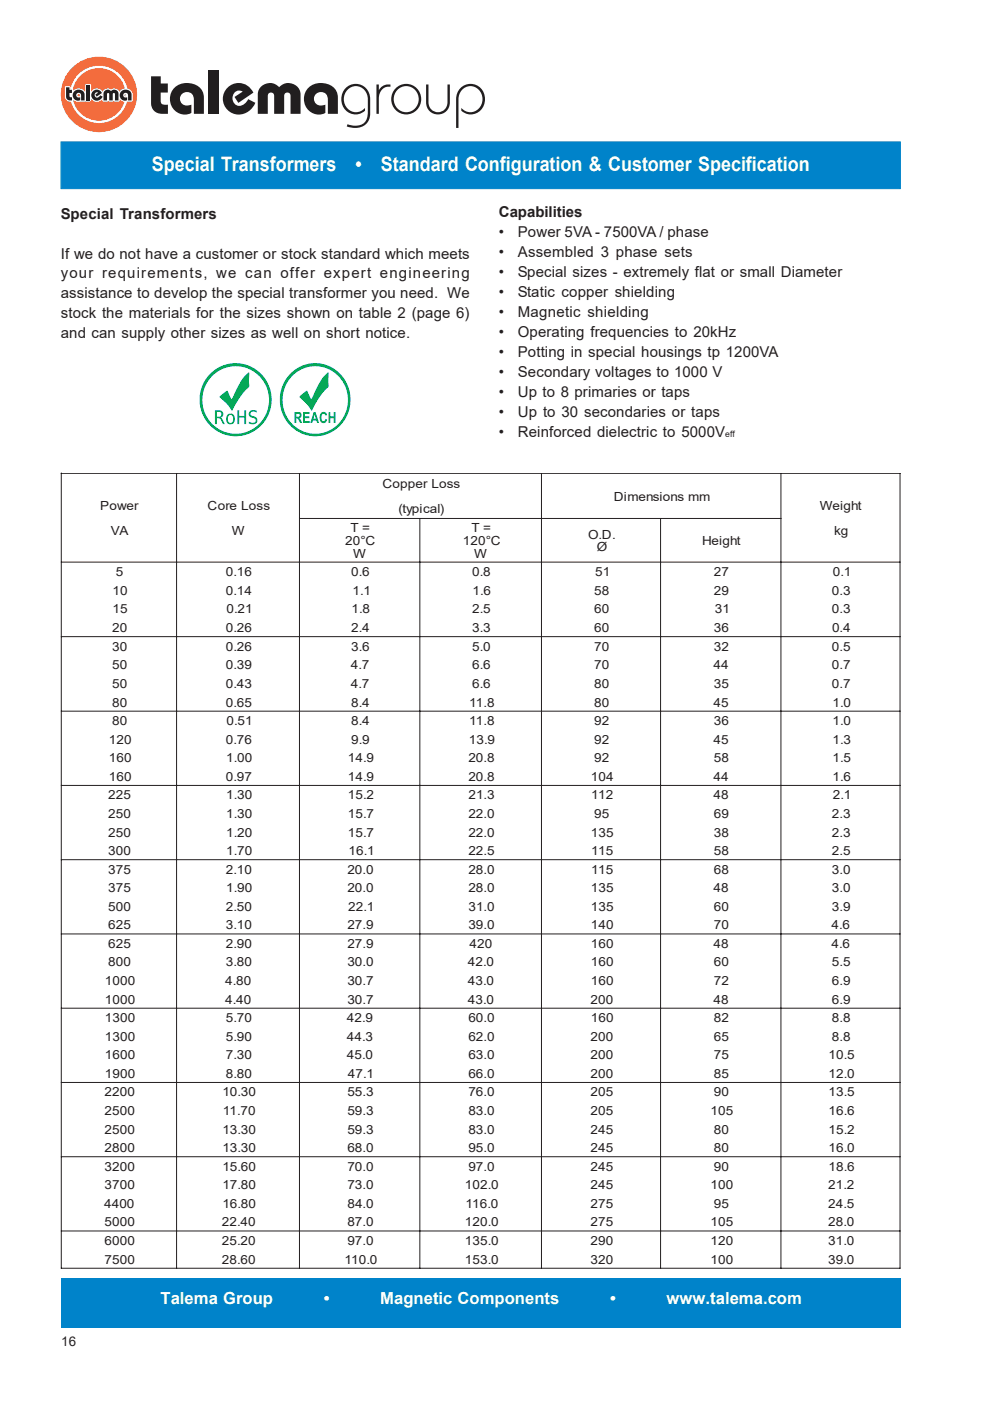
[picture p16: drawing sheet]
<svg xmlns="http://www.w3.org/2000/svg" width="210mm" height="297mm" viewBox="0 0 210 297" stroke-linecap="round" stroke-linejoin="round" font-family="sans-serif">
<defs><g id="words">
<g font-size="4.2" fill="#fff">
<text x="32.2" y="36.4">Special Transformers</text>
<text x="75.4" y="36.4">•</text>
<text x="80.8" y="36.4">Standard Configuration &amp; Customer Specification</text>
</g>
<g font-size="3.5" fill="#fff">
<text x="34" y="276.5">Talema Group</text>
<text x="68.6" y="276.5">•</text>
<text x="80.6" y="276.5">Magnetic Components</text>
<text x="129.4" y="276.5">•</text>
<text x="141.3" y="276.5">www.talema.com</text>
</g>
<g font-size="3.2" fill="#231f20">
<text x="12.9" y="46.3">Special Transformers</text>
<text x="105.8" y="46.1">Capabilities</text>
<text x="105.8" y="50.3">•</text>
<text x="109.8" y="50.3">Power 5VA - 7500VA / phase</text>
<text x="12.9" y="54.8">If we do not have a customer or stock standard which meets</text>
<text x="12.9" y="59">your requirements, we can offer expert engineering</text>
<text x="105.8" y="54.6">•</text>
<text x="105.8" y="58.8">•</text>
<text x="109.8" y="54.6">Assembled 3 phase sets</text>
<text x="109.8" y="58.8">Special sizes - extremely flat or small Diameter</text>
<text x="12.9" y="63.3">assistance to develop the special transformer you need. We</text>
<text x="105.8" y="63">•</text>
<text x="109.8" y="63">Static copper shielding</text>
<text x="12.9" y="67.5">stock the materials for the sizes shown on table 2 (page 6)</text>
<text x="12.9" y="71.7">and can supply other sizes as well on short notice.</text>
<text x="105.8" y="67.3">•</text>
<text x="105.8" y="71.5">•</text>
<text x="109.8" y="67.3">Magnetic shielding</text>
<text x="109.8" y="71.5">Operating frequencies to 20kHz</text>
<text x="105.8" y="75.7">•</text>
<text x="109.8" y="75.7">Potting in special housings tp 1200VA</text>
<text x="105.8" y="80">•</text>
<text x="109.8" y="80">Secondary voltages to 1000 V</text>
<text x="105.8" y="84.2">•</text>
<text x="105.8" y="88.4">•</text>
<text x="109.8" y="84.2">Up to 8 primaries or taps</text>
<text x="109.8" y="88.4">Up to 30 secondaries or taps</text>
<text x="105.8" y="92.7">•</text>
<text x="109.8" y="92.7">Reinforced dielectric to 5000V</text>
</g>
<text font-size="2.8" fill="#231f20" x="13" y="285.3">16</text>
<g font-size="2.7" fill="#231f20">
<text x="81.1" y="103.5">Copper Loss</text>
<text x="130.1" y="106.1">Dimensions mm</text>
<text x="21.3" y="108.1">Power</text>
<text x="23.5" y="113.4">VA</text>
<text x="44" y="108.1">Core Loss</text>
<text x="49.1" y="113.4">W</text>
<text x="74.3" y="112.9">T =</text>
<text x="84.5" y="108.8">(typical)</text>
<text x="100" y="112.9">T =</text>
<text x="173.8" y="108.1">Weight</text>
<text x="176.9" y="113.4">kg</text>
<text x="73.2" y="115.5">20°C</text>
<text x="74.9" y="118.2">W</text>
<text x="98.1" y="115.5">120°C</text>
<text x="100.6" y="118.2">W</text>
<text x="124.7" y="114.2">O.D.</text>
<text x="126.5" y="116.9">Ø</text>
<text x="148.9" y="115.5">Height</text>
<text x="24.6" y="122.2">5</text>
<text x="47.9" y="122.2">0.16</text>
<text x="74.5" y="122.2">0.6</text>
<text x="100.1" y="122.2">0.8</text>
<text x="126.2" y="122.2">51</text>
<text x="151.4" y="122.2">27</text>
<text x="176.6" y="122.2">0.1</text>
<text x="23.9" y="126.1">10</text>
<text x="23.9" y="130.1">15</text>
<text x="47.9" y="126.1">0.14</text>
<text x="48" y="130.1">0.21</text>
<text x="74.5" y="130.1">1.8</text>
<text x="74.7" y="126.1">1.1</text>
<text x="100.1" y="130.1">2.5</text>
<text x="100.2" y="126.1">1.6</text>
<text x="126" y="126.1">58</text>
<text x="126" y="130.1">60</text>
<text x="151.4" y="126.1">29</text>
<text x="151.6" y="130.1">31</text>
<text x="176.4" y="126.1">0.3</text>
<text x="176.4" y="130.1">0.3</text>
<text x="23.8" y="134">20</text>
<text x="23.8" y="138">30</text>
<text x="47.9" y="134">0.26</text>
<text x="47.9" y="138">0.26</text>
<text x="74.5" y="138">3.6</text>
<text x="74.5" y="134">2.4</text>
<text x="100.1" y="134">3.3</text>
<text x="100.1" y="138">5.0</text>
<text x="126" y="134">60</text>
<text x="126" y="138">70</text>
<text x="151.4" y="134">36</text>
<text x="151.4" y="138">32</text>
<text x="176.4" y="138">0.5</text>
<text x="176.4" y="134">0.4</text>
<text x="23.8" y="141.9">50</text>
<text x="47.9" y="141.9">0.39</text>
<text x="74.4" y="141.9">4.7</text>
<text x="100.1" y="141.9">6.6</text>
<text x="126" y="141.9">70</text>
<text x="151.3" y="141.9">44</text>
<text x="176.4" y="141.9">0.7</text>
<text x="23.8" y="145.9">50</text>
<text x="23.8" y="149.8">80</text>
<text x="47.9" y="149.8">0.65</text>
<text x="47.9" y="145.9">0.43</text>
<text x="74.4" y="145.9">4.7</text>
<text x="74.5" y="149.8">8.4</text>
<text x="99.5" y="149.8">11.8</text>
<text x="100.1" y="145.9">6.6</text>
<text x="126" y="145.9">80</text>
<text x="126" y="149.8">80</text>
<text x="151.3" y="149.8">45</text>
<text x="151.4" y="145.9">35</text>
<text x="176.4" y="145.9">0.7</text>
<text x="176.5" y="149.8">1.0</text>
<text x="23.8" y="153.7">80</text>
<text x="48" y="153.7">0.51</text>
<text x="74.5" y="153.7">8.4</text>
<text x="99.5" y="153.7">11.8</text>
<text x="126" y="153.7">92</text>
<text x="151.4" y="153.7">36</text>
<text x="176.5" y="153.7">1.0</text>
<text x="23.1" y="157.7">120</text>
<text x="23.1" y="161.6">160</text>
<text x="47.9" y="157.7">0.76</text>
<text x="47.9" y="161.6">1.00</text>
<text x="73.7" y="161.6">14.9</text>
<text x="74.5" y="157.7">9.9</text>
<text x="99.3" y="161.6">20.8</text>
<text x="99.4" y="157.7">13.9</text>
<text x="126" y="157.7">92</text>
<text x="126" y="161.6">92</text>
<text x="151.3" y="157.7">45</text>
<text x="151.4" y="161.6">58</text>
<text x="176.5" y="157.7">1.3</text>
<text x="176.5" y="161.6">1.5</text>
<text x="23.1" y="165.6">160</text>
<text x="47.9" y="165.6">0.97</text>
<text x="73.7" y="165.6">14.9</text>
<text x="99.3" y="165.6">20.8</text>
<text x="125.3" y="165.6">104</text>
<text x="151.3" y="165.6">44</text>
<text x="176.5" y="165.6">1.6</text>
<text x="23" y="169.5">225</text>
<text x="23" y="173.4">250</text>
<text x="47.9" y="169.5">1.30</text>
<text x="47.9" y="173.4">1.30</text>
<text x="73.7" y="169.5">15.2</text>
<text x="73.7" y="173.4">15.7</text>
<text x="99.3" y="173.4">22.0</text>
<text x="99.3" y="169.5">21.3</text>
<text x="125.4" y="169.5">112</text>
<text x="126" y="173.4">95</text>
<text x="151.3" y="169.5">48</text>
<text x="151.4" y="173.4">69</text>
<text x="176.4" y="173.4">2.3</text>
<text x="176.6" y="169.5">2.1</text>
<text x="23" y="177.4">250</text>
<text x="47.9" y="177.4">1.20</text>
<text x="73.7" y="177.4">15.7</text>
<text x="99.3" y="177.4">22.0</text>
<text x="125.3" y="177.4">135</text>
<text x="151.4" y="177.4">38</text>
<text x="176.4" y="177.4">2.3</text>
<text x="23" y="181.3">300</text>
<text x="23" y="185.2">375</text>
<text x="47.9" y="185.2">2.10</text>
<text x="47.9" y="181.3">1.70</text>
<text x="73.6" y="185.2">20.0</text>
<text x="73.9" y="181.3">16.1</text>
<text x="99.3" y="181.3">22.5</text>
<text x="99.3" y="185.2">28.0</text>
<text x="125.4" y="181.3">115</text>
<text x="125.4" y="185.2">115</text>
<text x="151.4" y="181.3">58</text>
<text x="151.4" y="185.2">68</text>
<text x="176.4" y="181.3">2.5</text>
<text x="176.4" y="185.2">3.0</text>
<text x="23" y="189.2">375</text>
<text x="47.9" y="189.2">1.90</text>
<text x="73.6" y="189.2">20.0</text>
<text x="99.3" y="189.2">28.0</text>
<text x="125.3" y="189.2">135</text>
<text x="151.3" y="189.2">48</text>
<text x="176.4" y="189.2">3.0</text>
<text x="23" y="193.1">500</text>
<text x="23" y="197">625</text>
<text x="47.9" y="193.1">2.50</text>
<text x="47.9" y="197">3.10</text>
<text x="73.6" y="197">27.9</text>
<text x="73.8" y="193.1">22.1</text>
<text x="99.3" y="197">39.0</text>
<text x="99.3" y="193.1">31.0</text>
<text x="125.3" y="193.1">135</text>
<text x="125.3" y="197">140</text>
<text x="151.4" y="193.1">60</text>
<text x="151.4" y="197">70</text>
<text x="176.3" y="197">4.6</text>
<text x="176.4" y="193.1">3.9</text>
<text x="23" y="201">625</text>
<text x="47.9" y="201">2.90</text>
<text x="73.6" y="201">27.9</text>
<text x="99.6" y="201">420</text>
<text x="125.3" y="201">160</text>
<text x="151.3" y="201">48</text>
<text x="176.3" y="201">4.6</text>
<text x="22.2" y="208.9">1000</text>
<text x="23" y="204.9">800</text>
<text x="47.8" y="208.9">4.80</text>
<text x="47.9" y="204.9">3.80</text>
<text x="73.6" y="204.9">30.0</text>
<text x="73.6" y="208.9">30.7</text>
<text x="99.2" y="204.9">42.0</text>
<text x="99.2" y="208.9">43.0</text>
<text x="125.3" y="204.9">160</text>
<text x="125.3" y="208.9">160</text>
<text x="151.4" y="204.9">60</text>
<text x="151.4" y="208.9">72</text>
<text x="176.4" y="204.9">5.5</text>
<text x="176.4" y="208.9">6.9</text>
<text x="22.2" y="212.8">1000</text>
<text x="47.8" y="212.8">4.40</text>
<text x="73.6" y="212.8">30.7</text>
<text x="99.2" y="212.8">43.0</text>
<text x="125.2" y="212.8">200</text>
<text x="151.3" y="212.8">48</text>
<text x="176.4" y="212.8">6.9</text>
<text x="22.2" y="216.7">1300</text>
<text x="22.2" y="220.7">1300</text>
<text x="47.9" y="216.7">5.70</text>
<text x="47.9" y="220.7">5.90</text>
<text x="73.6" y="216.7">42.9</text>
<text x="73.6" y="220.7">44.3</text>
<text x="99.3" y="216.7">60.0</text>
<text x="99.3" y="220.7">62.0</text>
<text x="125.2" y="220.7">200</text>
<text x="125.3" y="216.7">160</text>
<text x="151.4" y="216.7">82</text>
<text x="151.4" y="220.7">65</text>
<text x="176.4" y="216.7">8.8</text>
<text x="176.4" y="220.7">8.8</text>
<text x="22.2" y="224.6">1600</text>
<text x="47.9" y="224.6">7.30</text>
<text x="73.6" y="224.6">45.0</text>
<text x="99.3" y="224.6">63.0</text>
<text x="125.2" y="224.6">200</text>
<text x="151.4" y="224.6">75</text>
<text x="175.7" y="224.6">10.5</text>
<text x="22.2" y="232.5">2200</text>
<text x="22.2" y="228.5">1900</text>
<text x="47.1" y="232.5">10.30</text>
<text x="47.9" y="228.5">8.80</text>
<text x="73.6" y="232.5">55.3</text>
<text x="73.7" y="228.5">47.1</text>
<text x="99.3" y="228.5">66.0</text>
<text x="99.3" y="232.5">76.0</text>
<text x="125.2" y="228.5">200</text>
<text x="125.2" y="232.5">205</text>
<text x="151.4" y="228.5">85</text>
<text x="151.4" y="232.5">90</text>
<text x="175.7" y="228.5">12.0</text>
<text x="175.7" y="232.5">13.5</text>
<text x="22.2" y="236.4">2500</text>
<text x="47.2" y="236.4">11.70</text>
<text x="73.6" y="236.4">59.3</text>
<text x="99.3" y="236.4">83.0</text>
<text x="125.2" y="236.4">205</text>
<text x="150.7" y="236.4">105</text>
<text x="175.7" y="236.4">16.6</text>
<text x="22.2" y="240.3">2500</text>
<text x="22.2" y="244.3">2800</text>
<text x="47.1" y="240.3">13.30</text>
<text x="47.1" y="244.3">13.30</text>
<text x="73.6" y="240.3">59.3</text>
<text x="73.6" y="244.3">68.0</text>
<text x="99.3" y="240.3">83.0</text>
<text x="99.3" y="244.3">95.0</text>
<text x="125.2" y="240.3">245</text>
<text x="125.2" y="244.3">245</text>
<text x="151.4" y="240.3">80</text>
<text x="151.4" y="244.3">80</text>
<text x="175.7" y="240.3">15.2</text>
<text x="175.7" y="244.3">16.0</text>
<text x="22.2" y="248.2">3200</text>
<text x="47.1" y="248.2">15.60</text>
<text x="73.6" y="248.2">70.0</text>
<text x="99.3" y="248.2">97.0</text>
<text x="125.2" y="248.2">245</text>
<text x="151.4" y="248.2">90</text>
<text x="175.7" y="248.2">18.6</text>
<text x="22.1" y="256.1">4400</text>
<text x="22.2" y="252.1">3700</text>
<text x="47.1" y="252.1">17.80</text>
<text x="47.1" y="256.1">16.80</text>
<text x="73.6" y="252.1">73.0</text>
<text x="73.6" y="256.1">84.0</text>
<text x="98.6" y="252.1">102.0</text>
<text x="98.7" y="256.1">116.0</text>
<text x="125.2" y="256.1">275</text>
<text x="125.2" y="252.1">245</text>
<text x="150.7" y="252.1">100</text>
<text x="151.4" y="256.1">95</text>
<text x="175.6" y="252.1">21.2</text>
<text x="175.6" y="256.1">24.5</text>
<text x="22.2" y="260">5000</text>
<text x="22.2" y="264">6000</text>
<text x="47" y="264">25.20</text>
<text x="47.1" y="260">22.40</text>
<text x="73.6" y="260">87.0</text>
<text x="73.6" y="264">97.0</text>
<text x="98.6" y="260">120.0</text>
<text x="98.6" y="264">135.0</text>
<text x="125.2" y="260">275</text>
<text x="125.2" y="264">290</text>
<text x="150.7" y="260">105</text>
<text x="150.7" y="264">120</text>
<text x="175.6" y="260">28.0</text>
<text x="175.6" y="264">31.0</text>
<text x="22.2" y="267.9">7500</text>
<text x="47" y="267.9">28.60</text>
<text x="73" y="267.9">110.0</text>
<text x="98.6" y="267.9">153.0</text>
<text x="125.2" y="267.9">320</text>
<text x="150.7" y="267.9">100</text>
<text x="175.6" y="267.9">39.0</text>
</g>
<text font-size="1.8" fill="#231f20" x="153.7" y="92.7">eff</text>
</g></defs>
<g fill="none" stroke="#231f20" stroke-width=".21">
<path d="M12.9 100.4h178M12.9 119.2h178M13 100.3v168.7M37.4 100.3v168.7M63.4 109.9h102.3M63.5 100.3v168.7M89 109.8v159.2M114.8 100.3v168.7M140.1 109.8v159.2M165.6 100.3v168.7M190.8 100.3v168.7M12.9 135h178"/>
<path d="M12.9 150.8h178M12.9 166.5h178M12.9 182.3h178M12.9 198h178M12.9 213.8h178M12.9 229.5h178M12.9 245.2h178M12.9 261h178M12.9 268.9h178"/>
</g>
<path d="M12.9 100.3h.1" fill="none" stroke="#000" stroke-width=".21"/>
<path d="M13 30.1h177.9v9.9h-177.9z" fill-rule="evenodd" fill="#0083ca" stroke="#0083ca" stroke-width=".21"/>
<g fill="#02aa4b">
<path d="M46.6 84.1l1.6-1.2 .8 1.6 .2 .1a19.8 19.8 0 0 1 3.1-5.3l.5-.3v2.5a.82 .82 0 0 1-.5 1l-1.4 1.7-1.7 2.9-.9-1.2-1.7-1.7z"/>
<path d="M50.3 87h.4v1.2h1.1v-1.2h.4v2.9h-.4v-1.4h-1.1v1.4h-.4z"/>
<path d="M53 87.2l.4-.2h.5l.5 .1v.4l-.1-.1a.7 .7 0 0 0-1.2 .4l.3 .4a.94 .94 0 0 1 1.1 1 .94 .94 0 0 1-1.3 .7l-.4-.1v-.4l.2 .1a.79 .79 0 0 0 1.2-.3l-.1-.4a1.68 1.68 0 0 1-1.4-1z"/>
<path d="M63.5 84.1l1.6-1.2 .7 1.6 .2 .1a19.9 19.9 0 0 1 3.1-5.3l.5-.3v2.5a.82 .82 0 0 1-.5 1l-1.4 1.7-1.6 2.9-.9-1.2-1.7-1.7z"/>
<path d="M64.3 87.4h1.3v.4h-1v.5h1v.4h-1v.6h1.1v.4h-1.4z"/>
<path d="M68 87.6a.74 .74 0 0 1 .8-.2 .74 .74 0 0 1 .6 .6l-.4 .1a.42 .42 0 0 0-.5-.4 .42 .42 0 0 0-.3 .6v.5a.43 .43 0 0 0 .3 .5 .43 .43 0 0 0 .5-.5l.4 .2a.78 .78 0 0 1-.9 .7 .78 .78 0 0 1-.7-.8v-.7z"/>
<path d="M69.7 87.4h.3v.9h.8v-.9h.3v2.3h-.3v-1h-.8v1h-.3z"/>
<path d="M42.9 84.8a7.1 7.1 0 0 0 14.2 0 7.1 7.1 0 0 0-14.2 0zM44.8 79a7.7 7.7 0 0 1 11.4 1.3 7.7 7.7 0 0 1-2.6 11.2 7.7 7.7 0 0 1-10.8-4 7.8 7.8 0 0 1 2-8.5z"/>
<path d="M46 87.3v1.1a.65 .65 0 0 0 .7-.1 .65 .65 0 0 0 .2-.7l-.3-.3zM45.6 87h.5a.83 .83 0 0 1 1.2 .4 .83 .83 0 0 1-.5 1.1l.3 .3 .6 1.1h-.4l-.7-1.1-.6-.1v1.2h-.4z"/>
<path d="M48.5 88.1a.96 .96 0 0 0 .4 1.6 .95 .95 0 0 0 .5-.9 .95 .95 0 0 0-.5-.8zM48.3 87.8a.99 .99 0 0 1 1.2 .1 .99 .99 0 0 1 .3 1.1 .96 .96 0 0 1-1.2 .9 .96 .96 0 0 1-.6-1.3z"/>
<path d="M61.9 79.7a7.1 7.1 0 0 0-.6 9.4 7.1 7.1 0 0 0 9.1 1.8 7.1 7.1 0 0 0 2.7-9.2 7.1 7.1 0 0 0-9-3.5l-1.5 .9zM61.8 79a7.6 7.6 0 0 1 9.4-.5 7.6 7.6 0 0 1 2.6 9.1 7.5 7.5 0 0 1-9.1 4.6 7.5 7.5 0 0 1-5.3-8.7 7.8 7.8 0 0 1 2.4-4.5z"/>
<path d="M62.8 87.8v.5h.5a.29 .29 0 0 0 .3-.2 .29 .29 0 0 0-.3-.3zM62.4 87.4h.8a.66 .66 0 0 1 .7 .5 .66 .66 0 0 1-.4 .8l.6 1h-.5l-.4-.9-.3-.1-.1 1h-.4z"/>
<path d="M66.7 87.9l-.2 .9h.5zM66.5 87.4h.4l.7 2.3h-.4l-.1-.6h-.8l-.1 .6h-.4z"/>
</g>
<g fill="#211e1f">
<path d="M32 16.2h2.1v1.5h1.5v1.9h-1.5v1.7a.95 .95 0 0 0 1.4 .9h.1v1.9a3.3 3.3 0 0 1-3.1-.8l-.5-1.4z"/>
<path d="M37 18.6a4 4 0 0 1 5.9 .8l.3 1.3v3.4h-2.1v-2.9a1.49 1.49 0 0 0-1.6-1.7 1.49 1.49 0 0 0-1.3 1.9 1.49 1.49 0 0 0 2.2 .9l.2-.1v1.7a3.2 3.2 0 0 1-4.1-1.1 3.2 3.2 0 0 1 .5-4.2z"/>
<path d="M44.3 14.9h2.1v9.2h-2.1z"/>
<path d="M48.2 18.6a3.4 3.4 0 0 1 5.5 1l-3.2 2.2-.8-1.2 1.8-1.2a1.59 1.59 0 0 0-2.2 1.1 1.59 1.59 0 0 0 1.4 2 2.26 2.26 0 0 0 1.9-1.5l1.5 .8a3.5 3.5 0 0 1-3.8 2.5 3.5 3.5 0 0 1-3.1-3.4 3.3 3.3 0 0 1 1-2.3z"/>
<path d="M55.3 18.4a2.64 2.64 0 0 1 3.9 .1 2.59 2.59 0 0 1 2.8-.8 2.59 2.59 0 0 1 1.7 2.3v4.1h-2.1v-3.7a.68 .68 0 0 0-.7-.8 .68 .68 0 0 0-.6 .8v3.7h-2.2v-3.7a.68 .68 0 0 0-.6-.8 .68 .68 0 0 0-.7 .8v3.7h-2.1v-4.1v-.6z"/>
<path d="M65.4 18.6a4 4 0 0 1 5.9 .8l.3 1.3v3.4h-2.1v-2.9a1.49 1.49 0 0 0-1.6-1.7 1.49 1.49 0 0 0-1.3 1.9 1.49 1.49 0 0 0 2.2 .9l.2-.1v1.7a3.2 3.2 0 0 1-4.1-1.1 3.2 3.2 0 0 1 .5-4.2z"/>
<path d="M73.3 18.7a3.1 3.1 0 0 1 3.4-.7 3.1 3.1 0 0 1 1.8 3v3.1a3.3 3.3 0 0 1-4.6 2.8l-.4-.1 .2-.5a3.5 3.5 0 0 0 3.8-.5l.2-.6a12.4 12.4 0 0 0 0-5.4 2.52 2.52 0 0 0-2.9-1.5 2.52 2.52 0 0 0-1.9 2.7 2.56 2.56 0 0 0 1.6 2.6 2.56 2.56 0 0 0 2.9-.7v.6a3.1 3.1 0 0 1-3.7 .3 3.1 3.1 0 0 1-1.3-3.5l.2-.6z"/>
<path d="M79.8 17.9h.5v1.2a2.27 2.27 0 0 1 2.5-1.2v.5a2.19 2.19 0 0 0-2.5 2.5v3.2h-.5z"/>
<path d="M90.3 17.9h.5v3.7a2.02 2.02 0 0 0 2.1 2.2 2.02 2.02 0 0 0 2-2.2v-3.7h.5v3.8a2.52 2.52 0 0 1-2.5 2.6 2.52 2.52 0 0 1-2.6-2.6z"/>
<path d="M97.6 18.7a3.1 3.1 0 0 1 4-.3 3.1 3.1 0 0 1 1 3.9 2.96 2.96 0 0 1-4.8 1.2v-.6a2.63 2.63 0 0 0 3.5 .3 2.63 2.63 0 0 0 .7-3.4 2.52 2.52 0 0 0-2.9-1.4 2.52 2.52 0 0 0-1.9 2.6v6.1h-.5v-6.1a3.3 3.3 0 0 1 .9-2.3z"/>
<path d="M84.4 18.9a2.7 2.7 0 0 0 .2 4.4 2.7 2.7 0 0 0 4.1-1.7 2.67 2.67 0 0 0-1.1-2.9 2.67 2.67 0 0 0-3.2 .2zM82.9 21a3.2 3.2 0 0 1 6.4 0 3.2 3.2 0 0 1-6.4 0z"/>
</g>
<g fill="#fff">
<circle cx="21" cy="20.1" r="7.1"/>
<circle cx="21" cy="20" r="6.6"/>
</g>
<g fill="#f36c3d">
<path d="M14.9 20a6.1 6.1 0 0 1 12.2 0 6.1 6.1 0 0 1-12.2 0zM12.9 20.1a8.1 8.1 0 0 0 16.1 0 8.1 8.1 0 0 0-16.1 0z"/>
<circle cx="21" cy="20" r="5.6"/>
</g>
<path d="M21.5 20.1l.2-.1v.2zM26.5 20l.3-.1 .1 .5-.5-.1zM16.5 20l.3-.1 .1 .5-.4-.1zM15 20h.2v.4h-.2zM13.8 18.3v2.2a1.07 1.07 0 0 0 .6 1 1.07 1.07 0 0 0 1.1-.2v-.1a1.76 1.76 0 0 0 1.7 .3h1.9l.2-.2v-.4a1.47 1.47 0 0 0 2.4 .2l.1 .4h.1h.8l.2-.1 .3 .1h.7l.2-.1 .3 .1h.7h.2l.1-.5a1.71 1.71 0 0 0 1.8 .5h.9a2.39 2.39 0 0 0-.6-2.5 1.63 1.63 0 0 0-2.2 .5 1.19 1.19 0 0 0-1.8-.5l-.4-.2a1.21 1.21 0 0 0-1.3 .7 1.43 1.43 0 0 0-2.5-.1l-.1-1.5-.9-.1-.2 .3v1.4a1.64 1.64 0 0 0-2.6-.3l-.1-.3-.4-.1-.1-.5z" fill="#fff"/>
<g fill="#211e1f">
<path d="M14 18.5h.7v.5h.6v.7h-.6v.6l.2 .3h.4v.7a.93 .93 0 0 1-1.3-.8z"/>
<path d="M15.6 19.5a1.29 1.29 0 0 1 1.4-.5 1.29 1.29 0 0 1 .9 1.1v1.2h-.7v-1a.53 .53 0 0 0-.6-.6 .53 .53 0 0 0-.4 .7 .53 .53 0 0 0 .8 .2v.6a1.13 1.13 0 0 1-1.4-.3 1.13 1.13 0 0 1 0-1.4z"/>
<path d="M18.3 18.1h.8v3.2h-.8z"/>
<path d="M19.6 19.5a1.19 1.19 0 0 1 2 .2l-1.1 .8-.3-.5 .6-.4a.55 .55 0 0 0-.7 .3 .55 .55 0 0 0 .2 .7 .55 .55 0 0 0 .8-.1l.1-.3 .6 .3a1.22 1.22 0 0 1-1.7 .8 1.22 1.22 0 0 1-.5-1.8z"/>
<path d="M22.2 19.2a.92 .92 0 0 1 1.3 .1 .91 .91 0 0 1 1-.2 .91 .91 0 0 1 .6 .8v1.4h-.7v-1.3l-.3-.3-.2 .3v1.3h-.7v-1.3l-.3-.3-.2 .3v1.3h-.8v-1.4z"/>
<path d="M25.6 19.5a1.29 1.29 0 0 1 1.4-.5 1.29 1.29 0 0 1 .9 1.1v1.2h-.7v-1a.53 .53 0 0 0-.7-.6 .53 .53 0 0 0-.4 .7 .53 .53 0 0 0 .9 .2v.6a1.13 1.13 0 0 1-1.4-.3 1.13 1.13 0 0 1 0-1.4z"/>
</g>
<path d="M13 271h178v10.5h-178z" fill="#0083ca"/>
<use href="#words"/>
</svg>
